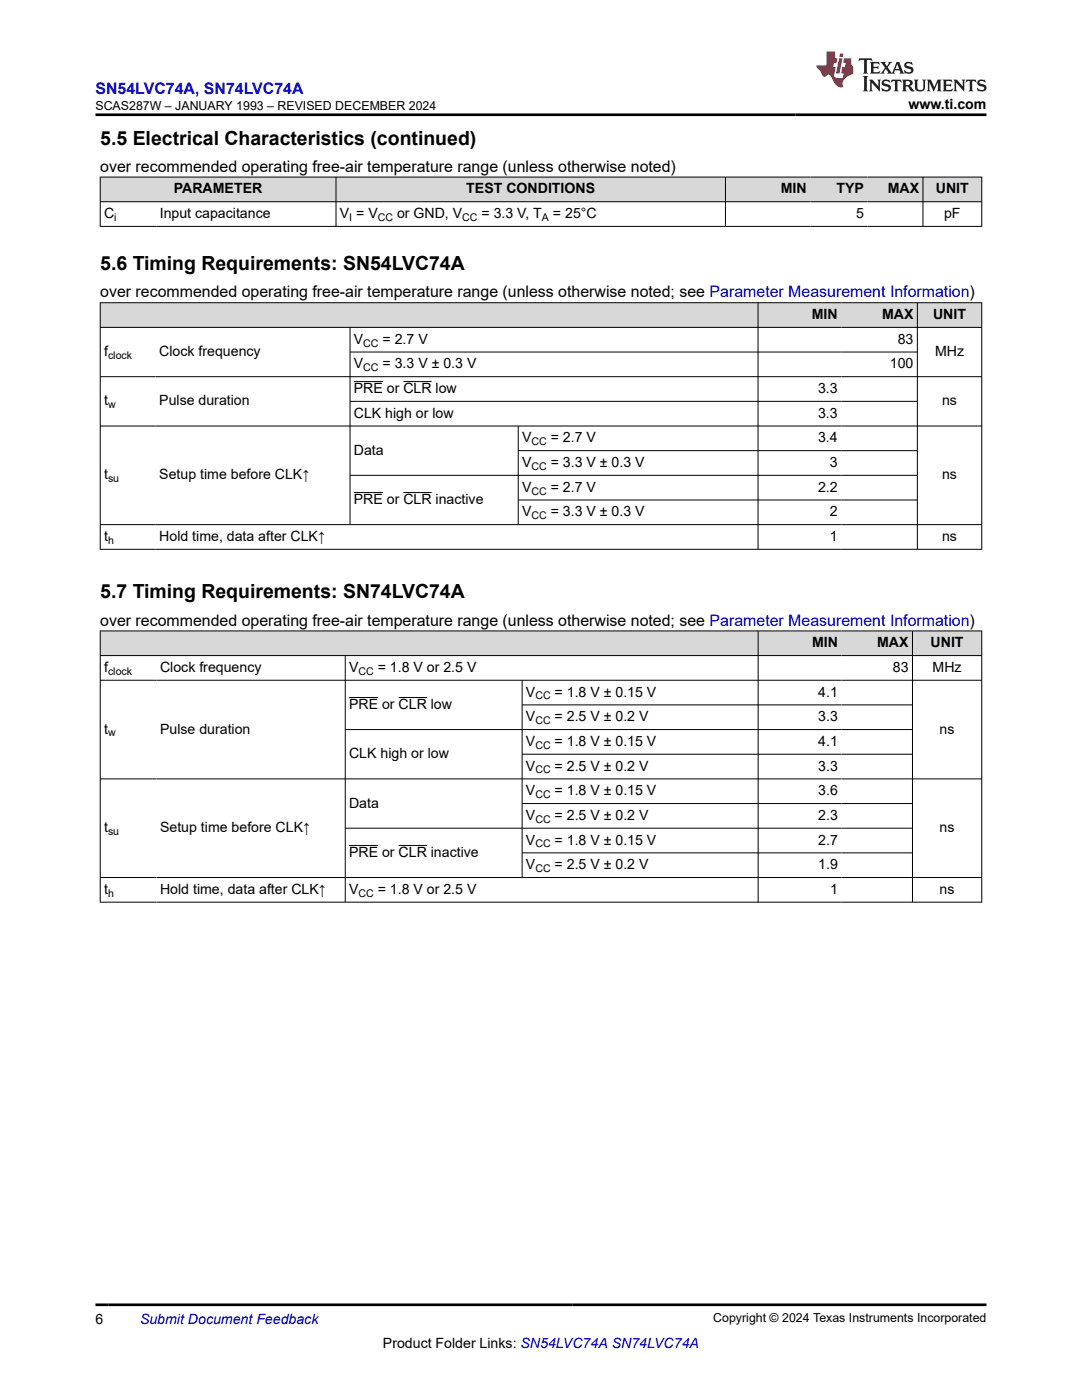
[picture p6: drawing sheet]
<svg xmlns="http://www.w3.org/2000/svg" width="216mm" height="279mm" viewBox="0 0 216 279" stroke-linecap="round" stroke-linejoin="round" font-family="sans-serif">
<defs><g id="words">
<g font-size="3.9">
<text x="20" y="28.8">5.5 Electrical Characteristics (continued)</text>
<text x="20" y="53.9">5.6 Timing Requirements: SN54LVC74A</text>
<text x="20" y="119.4">5.7 Timing Requirements: SN74LVC74A</text>
</g>
<text font-size="3.2" fill="#00f" x="19" y="18.7">SN54LVC74A, SN74LVC74A</text>
<g font-size="3.2">
<text x="20" y="34.3">over recommended operating free-air temperature range (unless otherwise noted)</text>
<text x="20" y="59.4">over recommended operating free-air temperature range (unless otherwise noted; see Parameter Measurement Information)</text>
<text x="20" y="124.9">over recommended operating free-air temperature range (unless otherwise noted; see Parameter Measurement Information)</text>
</g>
<g font-size="2.8">
<text x="181.3" y="21.8">www.ti.com</text>
<text x="34.7" y="38.6">PARAMETER</text>
<text x="93" y="38.6">TEST CONDITIONS</text>
<text x="155.8" y="38.6">MIN</text>
<text x="166.9" y="38.6">TYP</text>
<text x="177.1" y="38.6">MAX</text>
<text x="186.7" y="38.6">UNIT</text>
<text x="20.8" y="43.5">C</text>
<text x="31.9" y="43.5">Input capacitance</text>
<text x="67.8" y="43.5">V = V</text>
<text x="79.2" y="43.5">or GND, V</text>
<text x="96.1" y="43.5">= 3.3 V, T</text>
<text x="110.3" y="43.5">= 25°C</text>
<text x="170.8" y="43.5">5</text>
<text x="188.4" y="43.5">pF</text>
<text x="162" y="63.7">MIN</text>
<text x="176" y="63.7">MAX</text>
<text x="186.2" y="63.7">UNIT</text>
<text x="20.8" y="71.1">f</text>
<text x="31.8" y="71.1">Clock frequency</text>
<text x="70.6" y="68.6">V</text>
<text x="76.3" y="68.6">= 2.7 V</text>
<text x="179.1" y="68.6">83</text>
<text x="186.6" y="71.1">MHz</text>
<text x="70.6" y="73.5">V</text>
<text x="76.3" y="73.5">= 3.3 V ± 0.3 V</text>
<text x="177.6" y="73.5">100</text>
<text x="20.8" y="80.9">t</text>
<text x="31.8" y="80.9">Pulse duration</text>
<text x="70.6" y="78.5">PRE or CLR low</text>
<text x="70.6" y="83.4">CLK high or low</text>
<text x="163.2" y="78.5">3.3</text>
<text x="163.2" y="83.4">3.3</text>
<text x="188" y="80.9">ns</text>
<text x="104.2" y="88.3">V</text>
<text x="109.9" y="88.3">= 2.7 V</text>
<text x="163.2" y="88.3">3.4</text>
<text x="20.8" y="95.7">t</text>
<text x="31.8" y="95.7">Setup time before CLK↑</text>
<text x="70.6" y="90.8">Data</text>
<text x="104.2" y="93.2">V</text>
<text x="109.9" y="93.2">= 3.3 V ± 0.3 V</text>
<text x="165.6" y="93.2">3</text>
<text x="188" y="95.7">ns</text>
<text x="70.6" y="100.6">PRE or CLR inactive</text>
<text x="104.2" y="98.1">V</text>
<text x="109.9" y="98.1">= 2.7 V</text>
<text x="163.2" y="98.1">2.2</text>
<text x="20.8" y="108">t</text>
<text x="31.8" y="108">Hold time, data after CLK↑</text>
<text x="104.2" y="103.1">V</text>
<text x="109.9" y="103.1">= 3.3 V ± 0.3 V</text>
<text x="165.6" y="103.1">2</text>
<text x="165.6" y="108">1</text>
<text x="188" y="108">ns</text>
<text x="162" y="129.2">MIN</text>
<text x="175" y="129.2">MAX</text>
<text x="185.7" y="129.2">UNIT</text>
<text x="20.8" y="134.1">f</text>
<text x="31.9" y="134.1">Clock frequency</text>
<text x="69.7" y="134.1">V</text>
<text x="75.4" y="134.1">= 1.8 V or 2.5 V</text>
<text x="178.2" y="134.1">83</text>
<text x="186.1" y="134.1">MHz</text>
<text x="69.7" y="141.5">PRE or CLR low</text>
<text x="105" y="139">V</text>
<text x="105" y="144">V</text>
<text x="110.7" y="139">= 1.8 V ± 0.15 V</text>
<text x="110.7" y="144">= 2.5 V ± 0.2 V</text>
<text x="163.3" y="139">4.1</text>
<text x="163.3" y="144">3.3</text>
<text x="20.8" y="146.4">t</text>
<text x="31.9" y="146.4">Pulse duration</text>
<text x="105" y="148.9">V</text>
<text x="110.7" y="148.9">= 1.8 V ± 0.15 V</text>
<text x="163.3" y="148.9">4.1</text>
<text x="187.5" y="146.4">ns</text>
<text x="69.7" y="151.3">CLK high or low</text>
<text x="105" y="153.8">V</text>
<text x="110.7" y="153.8">= 2.5 V ± 0.2 V</text>
<text x="163.3" y="153.8">3.3</text>
<text x="69.7" y="161.2">Data</text>
<text x="105" y="158.7">V</text>
<text x="110.7" y="158.7">= 1.8 V ± 0.15 V</text>
<text x="163.3" y="158.7">3.6</text>
<text x="20.8" y="166.1">t</text>
<text x="31.9" y="166.1">Setup time before CLK↑</text>
<text x="105" y="163.6">V</text>
<text x="110.7" y="163.6">= 2.5 V ± 0.2 V</text>
<text x="163.3" y="163.6">2.3</text>
<text x="187.5" y="166.1">ns</text>
<text x="69.7" y="171">PRE or CLR inactive</text>
<text x="105" y="168.6">V</text>
<text x="105" y="173.5">V</text>
<text x="110.7" y="168.6">= 1.8 V ± 0.15 V</text>
<text x="110.7" y="173.5">= 2.5 V ± 0.2 V</text>
<text x="163.3" y="168.6">2.7</text>
<text x="163.3" y="173.5">1.9</text>
<text x="20.8" y="178.4">t</text>
<text x="31.9" y="178.4">Hold time, data after CLK↑</text>
<text x="69.7" y="178.4">V</text>
<text x="75.4" y="178.4">= 1.8 V or 2.5 V</text>
<text x="165.6" y="178.4">1</text>
<text x="187.5" y="178.4">ns</text>
<text x="19" y="264.2">6</text>
<text x="76.4" y="269">Product Folder Links: SN54LVC74A SN74LVC74A</text>
</g>
<text font-size="2.8" fill="#00f" x="27.9" y="264.2">Submit Document Feedback</text>
<g font-size="2.5">
<text x="19" y="21.9">SCAS287W – JANUARY 1993 – REVISED DECEMBER 2024</text>
<text x="142.3" y="263.9">Copyright © 2024 Texas Instruments Incorporated</text>
</g>
<g font-size="2.1">
<text x="22.8" y="44.1">i</text>
<text x="69.7" y="44.1">I</text>
<text x="75.4" y="44.1">CC</text>
<text x="92.2" y="44.1">CC</text>
<text x="108.1" y="44.1">A</text>
<text x="21.6" y="71.6">clock</text>
<text x="72.5" y="69.2">CC</text>
<text x="72.5" y="74.1">CC</text>
<text x="21.6" y="81.5">w</text>
<text x="106.1" y="88.9">CC</text>
<text x="106.1" y="93.8">CC</text>
<text x="21.6" y="96.2">su</text>
<text x="106.1" y="98.7">CC</text>
<text x="106.1" y="103.6">CC</text>
<text x="21.6" y="108.5">h</text>
<text x="21.6" y="134.7">clock</text>
<text x="71.5" y="134.7">CC</text>
<text x="106.8" y="139.6">CC</text>
<text x="21.6" y="147">w</text>
<text x="106.8" y="144.5">CC</text>
<text x="106.8" y="149.4">CC</text>
<text x="106.8" y="154.4">CC</text>
<text x="106.8" y="159.3">CC</text>
<text x="21.6" y="166.7">su</text>
<text x="106.8" y="164.2">CC</text>
<text x="106.8" y="169.1">CC</text>
<text x="21.6" y="179">h</text>
<text x="71.5" y="179">CC</text>
<text x="106.8" y="174">CC</text>
</g>
</g></defs>
<g fill="#d8d8d8">
<path d="M20 35.3h175.9v5h-175.9z" fill-rule="evenodd"/>
<path d="M20.1 35.4h46.9v4.8h-46.9z" fill-rule="evenodd"/>
<path d="M67.1 35.4h77.6v4.8h-77.6z" fill-rule="evenodd"/>
<path d="M144.8 35.4h16.9v4.8h-16.9z" fill-rule="evenodd"/>
<path d="M161.7 35.4h11.4v4.8h-11.4z" fill-rule="evenodd"/>
<path d="M173.1 35.4h11v4.8h-11z" fill-rule="evenodd"/>
<path d="M184.2 35.4h11.6v4.8h-11.6z" fill-rule="evenodd"/>
</g>
<path d="M19.9 35.3h176.1M20 35.3v9.9M67 35.3v9.9M144.8 35.3v9.9M184.2 35.3v9.9M195.9 35.3v9.9M19.9 40.3h176.1M19.9 45.2h176.1" fill="none" stroke="#000" stroke-width=".2"/>
<g fill="#d8d8d8">
<path d="M20 60.4h175.9v4.9h-175.9z" fill-rule="evenodd"/>
<path d="M20.1 60.5h131.1v4.8h-131.1z" fill-rule="evenodd"/>
<path d="M151.3 60.5h16.6v4.8h-16.6z" fill-rule="evenodd"/>
<path d="M167.9 60.5h15.1v4.8h-15.1z" fill-rule="evenodd"/>
<path d="M183.1 60.5h12.7v4.8h-12.7z" fill-rule="evenodd"/>
</g>
<g fill="none" stroke="#000" stroke-width=".2">
<path d="M19.9 60.4h176.1M19.9 65.3h176.1M19.9 75.2h176.1M20 60.4v49.3M69.8 65.3v39.5M69.8 70.3h113.3M70.6 76.2h5.8M80.5 76.2h5.6M151.3 60.4v49.3M183.1 60.4v49.3M195.9 60.4v49.3M19.9 85h176.1"/>
<path d="M69.8 80.1h113.3M69.8 94.9h113.3M70.6 98.3h5.8M80.5 98.3h5.6M103.4 85v19.8M103.4 89.9h79.7M103.4 99.8h79.7M19.9 104.7h176.1M19.9 109.6h176.1"/>
</g>
<g fill="#d8d8d8">
<path d="M20 125.9h175.9v4.9h-175.9z" fill-rule="evenodd"/>
<path d="M20.1 126h131.1v4.8h-131.1z" fill-rule="evenodd"/>
<path d="M151.3 126h16.6v4.8h-16.6z" fill-rule="evenodd"/>
<path d="M167.9 126h14.1v4.8h-14.1z" fill-rule="evenodd"/>
<path d="M182.1 126h13.7v4.8h-13.7z" fill-rule="evenodd"/>
</g>
<g fill="none" stroke="#000" stroke-width=".2">
<path d="M19.9 125.9h176.1M19.9 130.8h176.1M19.9 135.8h176.1M20 125.9v54.2M68.9 130.8v49.3M69.7 139.2h5.8M79.5 139.2h5.7M104.2 135.8v39.4M151.3 125.9v54.2M182.1 125.9v54.2M195.9 125.9v54.2M19.9 155.4h176.1"/>
<path d="M104.2 140.7h77.9M104.2 150.5h77.9M182.1 145.6h-113.2M19.9 175.1h176.1M68.9 165.3h113.2M69.7 168.7h5.8M79.5 168.7h5.7M104.2 160.4h77.9M104.2 170.2h77.9M19.9 180h176.1"/>
</g>
<path d="M171.5 11.6l-.2 .6 .5-.2h.6v.1v2.2l-.2 .4h1l-.2-.4v-2.2v-.1h.5l.6 .2-.2-.6zM173.6 12.4l.2 .3v1.6l-.2 .4h1.9l.1-.6a1.08 1.08 0 0 1-1.3 .2v-.7h.6l.4 .2v-.7l-.4 .2h-.6v-.5l.2-.2a1 1 0 0 1 1 .3l-.1-.5zM175.7 12.4l.9 1.1-1 1.2h.9l-.2-.2 .5-.8 .4 .8-.2 .2h1.6l-.2-.2 .2-.5h.9l.1 .5-.1 .2h.9l-.2-.4-.8-1.9h-.5l-.9 2.1-.9-1.1 .9-1h-.8l.2 .2-.4 .6-.4-.6 .2-.2zM179 12.8l.4 1h-.7zM180.7 12.5a.65 .65 0 0 0-.2 .7 .65 .65 0 0 0 .6 .5l.6 .1 .1 .3a.79 .79 0 0 1-.7 .4 .79 .79 0 0 1-.7-.5l.1 .7 .2-.1a.93 .93 0 0 0 1.1 0 .93 .93 0 0 0 .4-.9 1.46 1.46 0 0 0-1.2-.6l-.1-.3a1.09 1.09 0 0 1 1.2 .2l-.2-.6-.1 .1-.5-.2zM172.2 15.2l.2 .4v2.2l-.2 .4h1l-.2-.4v-2.2l.2-.4zM173.4 15.9l.2 .4v1.5l-.2 .4h.8l-.3-.4 .1-1.3 1.6 1.8v-2l.2-.4h-.7l.1 .2 .1 1.1-1.2-1.3zM176.2 16a.65 .65 0 0 0-.2 .8 .65 .65 0 0 0 .6 .4l.6 .2 .1 .2a.79 .79 0 0 1-.7 .4 .79 .79 0 0 1-.7-.5l.1 .7 .2-.1a.93 .93 0 0 0 1.1 .1 .93 .93 0 0 0 .4-1 1.46 1.46 0 0 0-1.2-.5l-.1-.4a1.09 1.09 0 0 1 1.2 .2l-.1-.6-.2 .1-.5-.1zM177.9 15.9l-.1 .6a.63 .63 0 0 1 .8-.3v1.6l-.3 .4h1l-.2-.4v-1.6a.66 .66 0 0 1 .8 .3l-.1-.6zM180 15.9l.2 .4v1.5l-.2 .4h1l-.2-.2-.1-.7h.5l.1 .2a.79 .79 0 0 0 1.2 .6l-1-.9a.61 .61 0 0 0 .6-.6 .61 .61 0 0 0-.5-.7zM180.8 16.2h.1a.47 .47 0 0 1 .5 .1 .47 .47 0 0 1 .1 .5l-.1 .1-.7 .1zM182.3 15.9l.2 .2a2.27 2.27 0 0 0 .4 2 1.04 1.04 0 0 0 1.7-.7v-1.3l.2-.2h-.8l.2 .4v1.1a.6 .6 0 0 1-.6 .6 .6 .6 0 0 1-.6-.6v-1.1l.3-.4zM184.9 15.9l.2 .4v1.5l-.2 .4h.8l-.3-.4v-1.4l.9 1.9 .9-1.9v1.4l-.3 .4h1l-.2-.4v-1.5l.2-.4h-.8l-.7 1.5-.6-1.5zM188.1 15.9l.2 .4v1.5l-.2 .4h1.9l.1-.6a1.09 1.09 0 0 1-1.3 .2v-.7h.6l.4 .2v-.6l-.4 .2h-.6v-.6l.2-.1a1.01 1.01 0 0 1 1 .3l-.1-.6zM190.2 15.9l.3 .4v1.5l-.3 .4h.8l-.2-.4v-1.3l1.6 1.8v-2l.2-.4h-.7l.2 .2v1.1l-1.2-1.3zM192.8 15.9l-.1 .6a.63 .63 0 0 1 .8-.3v1.6l-.3 .4h1l-.2-.4v-1.6a.66 .66 0 0 1 .8 .3l-.1-.6zM195.2 16a.65 .65 0 0 0-.2 .8 .65 .65 0 0 0 .6 .4l.6 .2 .2 .2a.79 .79 0 0 1-.7 .4 .79 .79 0 0 1-.7-.5l.1 .7 .2-.1a.93 .93 0 0 0 1 .1 .93 .93 0 0 0 .5-1 1.46 1.46 0 0 0-1.3-.5v-.4a1.09 1.09 0 0 1 1.2 .2l-.2-.6-.2 .1-.5-.1z" fill="#231f20"/>
<path d="M164.9 10.3v2.7h-2l.1 .4 .8 1a.95 .95 0 0 0 1 .9 .59 .59 0 0 1 .5-.4 .59 .59 0 0 1 .5 .3l.4 .8a1.59 1.59 0 0 0 2.1 1.4 1.61 1.61 0 0 1 1-2.3l1-.3-.1-1.5a1.59 1.59 0 0 1-.3-1.7h-1.5l-.2 .9h.6l-.2 .9h-.5l-.2 .9v.3l.4 .1-.1 .9h-.7a.73 .73 0 0 1-1-.7l.3-1.5h-.5l.1-.9h.5l.2-.9h-.5v-1.3zM167.4 11.6l-.6 3.1h.7l.6-3.1zM167.6 10.7l-.1 .6h.7l.1-.6z" fill="#ed1c24"/>
<path d="M19 22.9h177.8M19 260.4h177.8" fill="none" stroke="#000" stroke-width=".53"/>
<use href="#words"/>
</svg>
